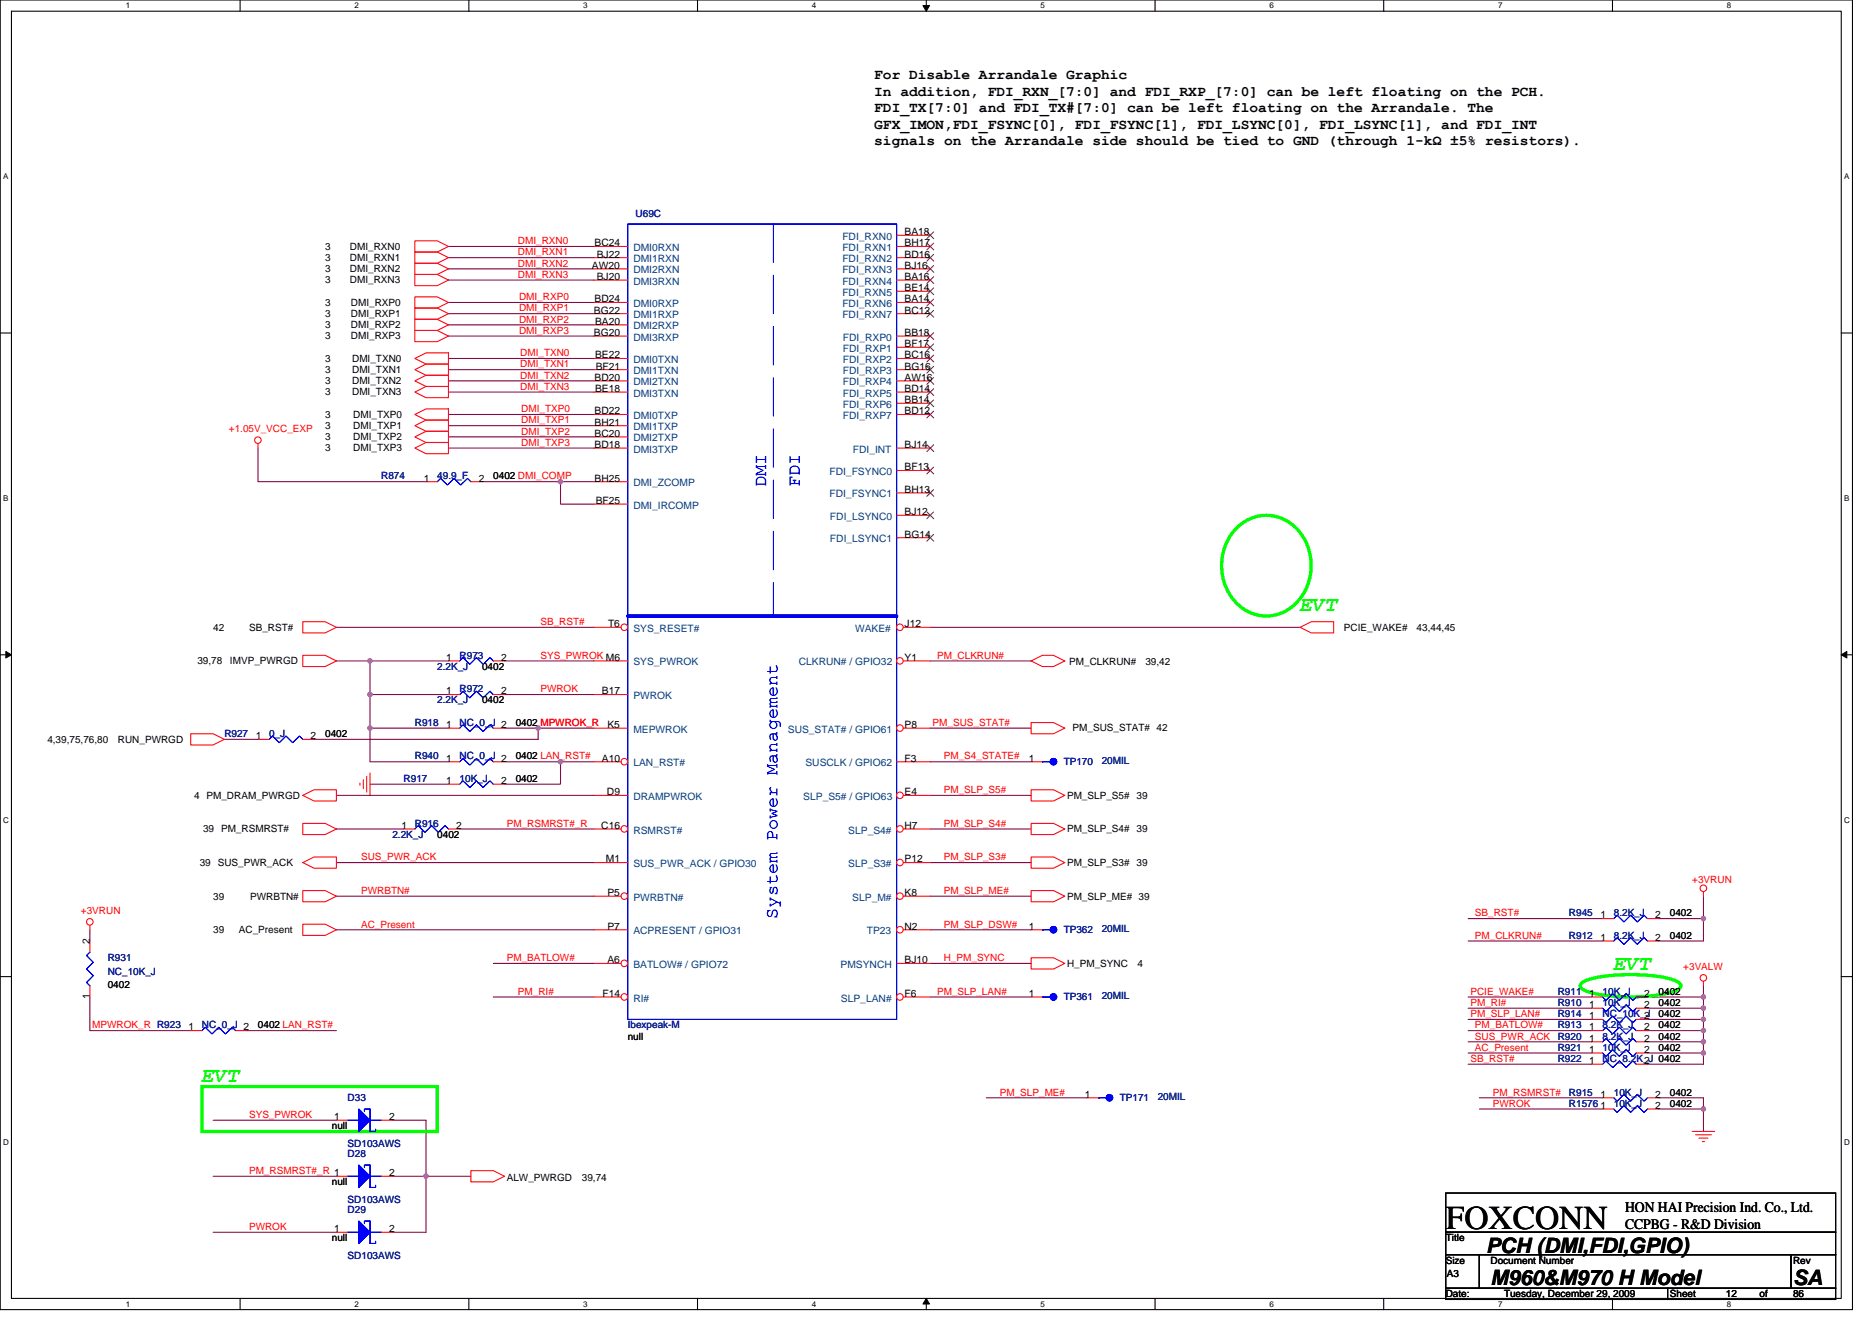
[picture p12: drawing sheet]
<svg xmlns="http://www.w3.org/2000/svg" width="297mm" height="210mm" viewBox="0 0 297 210" stroke-linecap="round" stroke-linejoin="round" font-family="sans-serif">
<defs><g id="words">
<text font-size="5.3" x="229.4" y="195">FOXCONN</text>
<g font-size="3.4" fill="#0f0">
<text x="206.3" y="97">EVT</text>
<text x="256.1" y="153.9">EVT</text>
<text x="32" y="171.7">EVT</text>
</g>
<g font-size="3.4">
<text x="235.8" y="198.9">PCH (DMI,FDI,GPIO)</text>
<text x="236.5" y="204">M960&amp;M970 H Model</text>
<text x="284.5" y="204">SA</text>
</g>
<g font-size="2.8" fill="#00f">
<text x="121.6" y="77.3" transform="rotate(-90 121.6 77.3)">DMI</text>
<text x="126.9" y="77.3" transform="rotate(-90 126.9 77.3)">FDI</text>
<text x="123.4" y="145.8" transform="rotate(-90 123.4 145.8)">System Power Management</text>
</g>
<g font-size="2.3">
<text x="138.7" y="12.6">For Disable Arrandale Graphic</text>
<text x="138.7" y="15.2">In addition, FDI_RXN_[7:0] and FDI_RXP_[7:0] can be left floating on the PCH.</text>
<text x="138.7" y="17.8">FDI_TX[7:0] and FDI_TX#[7:0] can be left floating on the Arrandale. The</text>
<text x="138.7" y="20.5">GFX_IMON,FDI_FSYNC[0], FDI_FSYNC[1], FDI_LSYNC[0], FDI_LSYNC[1], and FDI_INT</text>
<text x="138.7" y="23.1">signals on the Arrandale side should be tied to GND (through 1-kΩ ±5% resistors).</text>
<text x="257.8" y="192.3">HON HAI Precision Ind. Co., Ltd.</text>
<text x="257.8" y="195">CCPBG - R&amp;D Division</text>
</g>
<g font-size="1.6" fill="#000080">
<text x="100.9" y="34.5">U69C</text>
<text x="60.5" y="76.1">R874</text>
<text x="69.4" y="76.1">49.9_F</text>
<text x="69.4" y="106.3">2.2K_J</text>
<text x="72.9" y="104.5">R973</text>
<text x="69.4" y="111.7">2.2K_J</text>
<text x="72.9" y="109.9">R972</text>
<text x="35.6" y="117">R927</text>
<text x="42.7" y="117">0_J</text>
<text x="65.8" y="115.2">R918</text>
<text x="72.9" y="115.2">NC_0_J 2</text>
<text x="64" y="124.1">R917</text>
<text x="65.8" y="120.5">R940</text>
<text x="72.9" y="124.1">10K_J</text>
<text x="72.9" y="120.5">NC_0_J 2</text>
<text x="168.8" y="121.4">TP170</text>
<text x="174.8" y="121.3">20MIL</text>
<text x="65.8" y="131.2">R916</text>
<text x="62.3" y="133">2.2K_J</text>
<text x="168.8" y="148.1">TP362</text>
<text x="174.8" y="147.9">20MIL</text>
<text x="249" y="145.4">R945</text>
<text x="249" y="149">R912</text>
<text x="256.1" y="145.4">8.2K_J</text>
<text x="256.1" y="149">8.2K_J</text>
<text x="17.1" y="152.5">R931</text>
<text x="17.1" y="154.7">NC_10K_J</text>
<text x="168.8" y="158.8">TP361</text>
<text x="174.8" y="158.6">20MIL</text>
<text x="247.2" y="161.4">R914</text>
<text x="247.2" y="159.7">R910</text>
<text x="247.2" y="157.9">R911</text>
<text x="254.3" y="161.4">NC_10K_J</text>
<text x="254.3" y="159.7">10K_J</text>
<text x="254.3" y="157.9">10K_J</text>
<text x="32" y="163.2">NC_0_J 2</text>
<text x="99.6" y="163.2">Ibexpeak-M</text>
<text x="247.2" y="166.8">R921</text>
<text x="247.2" y="163.2">R913</text>
<text x="247.2" y="165">R920</text>
<text x="254.3" y="166.8">10K_J</text>
<text x="254.3" y="163.2">8.2K_J</text>
<text x="254.3" y="165">8.2K_J</text>
<text x="247.2" y="168.6">R922</text>
<text x="249" y="173.9">R915</text>
<text x="254.3" y="168.6">NC_8.2K_J 0402</text>
<text x="256.1" y="173.9">10K_J</text>
<text x="55.2" y="174.8">D33</text>
<text x="177.7" y="174.8">TP171</text>
<text x="183.7" y="174.6">20MIL</text>
<text x="249" y="175.7">R1576</text>
<text x="256.1" y="175.7">10K_J</text>
<text x="55.2" y="182.1">SD103AWS</text>
<text x="55.2" y="183.7">D28</text>
<text x="55.2" y="190.9">SD103AWS</text>
<text x="55.2" y="192.6">D29</text>
<text x="55.2" y="199.8">SD103AWS</text>
</g>
<g font-size="1.6">
<text x="51.6" y="41.4">3</text>
<text x="51.6" y="39.6">3</text>
<text x="55.5" y="41.4">DMI_RXN1</text>
<text x="55.5" y="39.6">DMI_RXN0</text>
<text x="94.3" y="39.1">BC24</text>
<text x="94.7" y="40.9">BJ22</text>
<text x="143.5" y="37.3">BA18</text>
<text x="143.5" y="39.1">BH17</text>
<text x="143.5" y="40.9">BD16</text>
<text x="51.6" y="45">3</text>
<text x="51.6" y="43.2">3</text>
<text x="55.5" y="45">DMI_RXN3</text>
<text x="55.5" y="43.2">DMI_RXN2</text>
<text x="93.9" y="42.7">AW20</text>
<text x="94.3" y="48">BD24</text>
<text x="94.7" y="44.4">BJ20</text>
<text x="143.5" y="42.7">BJ16</text>
<text x="143.5" y="44.4">BA16</text>
<text x="143.5" y="46.2">BE14</text>
<text x="143.5" y="48">BA14</text>
<text x="51.6" y="53.9">3</text>
<text x="51.6" y="52.1">3</text>
<text x="51.6" y="50.3">3</text>
<text x="51.6" y="48.5">3</text>
<text x="55.7" y="53.9">DMI_RXP3</text>
<text x="55.7" y="52.1">DMI_RXP2</text>
<text x="55.7" y="50.3">DMI_RXP1</text>
<text x="55.7" y="48.5">DMI_RXP0</text>
<text x="94.3" y="49.8">BG22</text>
<text x="94.3" y="53.3">BG20</text>
<text x="94.4" y="51.5">BA20</text>
<text x="143.5" y="49.8">BC12</text>
<text x="143.5" y="53.3">BB18</text>
<text x="51.6" y="59.2">3</text>
<text x="51.6" y="57.4">3</text>
<text x="55.9" y="59.2">DMI_TXN1</text>
<text x="55.9" y="57.4">DMI_TXN0</text>
<text x="94.4" y="56.9">BE22</text>
<text x="94.5" y="58.7">BF21</text>
<text x="143.5" y="55.1">BF17</text>
<text x="143.5" y="56.9">BC16</text>
<text x="143.5" y="58.7">BG16</text>
<text x="51.6" y="62.8">3</text>
<text x="51.6" y="61">3</text>
<text x="55.9" y="62.8">DMI_TXN3</text>
<text x="55.9" y="61">DMI_TXN2</text>
<text x="94.3" y="60.4">BD20</text>
<text x="94.3" y="65.8">BD22</text>
<text x="94.4" y="62.2">BE18</text>
<text x="143.5" y="60.4">AW16</text>
<text x="143.5" y="62.2">BD14</text>
<text x="143.5" y="64">BB14</text>
<text x="143.5" y="65.8">BD12</text>
<text x="51.6" y="71.6">3</text>
<text x="51.6" y="69.9">3</text>
<text x="51.6" y="68.1">3</text>
<text x="51.6" y="66.3">3</text>
<text x="56" y="71.6">DMI_TXP3</text>
<text x="56" y="69.9">DMI_TXP2</text>
<text x="56" y="68.1">DMI_TXP1</text>
<text x="56" y="66.3">DMI_TXP0</text>
<text x="94.3" y="67.5">BH21</text>
<text x="94.3" y="69.3">BC20</text>
<text x="94.3" y="71.1">BD18</text>
<text x="143.5" y="71.1">BJ14</text>
<text x="67.2" y="76.4">1</text>
<text x="76" y="76.4">2</text>
<text x="78.3" y="76.1">0402 DMI_COMP</text>
<text x="94.3" y="76.4">BH25</text>
<text x="143.5" y="74.7">BF13</text>
<text x="94.5" y="80">BF25</text>
<text x="143.5" y="78.2">BH13</text>
<text x="143.5" y="81.8">BJ12</text>
<text x="143.5" y="85.3">BG14</text>
<text x="33.8" y="100.1">42</text>
<text x="39.5" y="100.1">SB_RST#</text>
<text x="96.5" y="99.5">T6</text>
<text x="143.5" y="99.5">J12</text>
<text x="213.2" y="100.1">PCIE_WAKE#</text>
<text x="224.8" y="100.1">43,44,45</text>
<text x="31.3" y="105.4">39,78</text>
<text x="36.5" y="105.4">IMVP_PWRGD</text>
<text x="70.8" y="104.9">1</text>
<text x="76.5" y="106.3">0402</text>
<text x="79.5" y="104.9">2</text>
<text x="143.5" y="104.9">Y1</text>
<text x="169.7" y="105.6">PM_CLKRUN#</text>
<text x="181.8" y="105.6">39,42</text>
<text x="70.8" y="110.2">1</text>
<text x="76.5" y="111.7">0402</text>
<text x="79.5" y="110.2">2</text>
<text x="95.5" y="110.2">B17</text>
<text x="7.5" y="117.9">4,39,75,76,80</text>
<text x="18.7" y="117.9">RUN_PWRGD</text>
<text x="40.6" y="117.3">1</text>
<text x="49.3" y="117.3">2</text>
<text x="51.6" y="117">0402</text>
<text x="70.8" y="115.5">1</text>
<text x="81.8" y="115.2">0402 MPWROK_R</text>
<text x="96.4" y="115.5">K5</text>
<text x="143.5" y="115.5">P8</text>
<text x="170.2" y="116.1">PM_SUS_STAT# 42</text>
<text x="70.8" y="120.9">1</text>
<text x="70.8" y="124.4">1</text>
<text x="79.5" y="124.4">2</text>
<text x="81.8" y="120.5">0402 LAN_RST#</text>
<text x="81.8" y="124.1">0402</text>
<text x="95.5" y="120.9">A10</text>
<text x="143.5" y="120.9">F3</text>
<text x="163.3" y="120.9">1</text>
<text x="30.8" y="126.8">4 PM_DRAM_PWRGD</text>
<text x="63.7" y="131.6">1</text>
<text x="72.4" y="131.6">2</text>
<text x="95.4" y="131.6">C16</text>
<text x="96.3" y="126.2">D9</text>
<text x="143.5" y="131.6">H7</text>
<text x="143.5" y="126.2">E4</text>
<text x="169.3" y="126.8">PM_SLP_S5# 39</text>
<text x="31.7" y="137.4">39 SUS_PWR_ACK</text>
<text x="32.2" y="132.1">39 PM_RSMRST#</text>
<text x="69.4" y="133">0402</text>
<text x="96.1" y="136.9">M1</text>
<text x="143.5" y="136.9">P12</text>
<text x="169.3" y="137.4">PM_SLP_S3# 39</text>
<text x="169.3" y="132.1">PM_SLP_S4# 39</text>
<text x="33.8" y="142.8">39</text>
<text x="39.7" y="142.8">PWRBTN#</text>
<text x="96.4" y="142.2">P5</text>
<text x="143.5" y="142.2">K8</text>
<text x="169.3" y="142.8">PM_SLP_ME# 39</text>
<text x="14.2" y="149.9" transform="rotate(-90 14.2 149.9)">2</text>
<text x="33.8" y="148.1">39</text>
<text x="37.9" y="148.1">AC_Present</text>
<text x="96.4" y="147.6">P7</text>
<text x="143.5" y="147.6">N2</text>
<text x="163.3" y="147.6">1</text>
<text x="253.9" y="145.8">1</text>
<text x="253.9" y="149.3">1</text>
<text x="262.7" y="145.8">2</text>
<text x="262.7" y="149.3">2</text>
<text x="265" y="145.4">0402</text>
<text x="265" y="149">0402</text>
<text x="96.4" y="152.9">A6</text>
<text x="143.5" y="152.9">BJ10</text>
<text x="169.3" y="153.4">H_PM_SYNC</text>
<text x="180.5" y="153.4">4</text>
<text x="14.2" y="158.6" transform="rotate(-90 14.2 158.6)">1</text>
<text x="17.1" y="156.8">0402</text>
<text x="95.6" y="158.2">F14</text>
<text x="143.5" y="158.2">F6</text>
<text x="163.3" y="158.2">1</text>
<text x="252.2" y="161.8">1</text>
<text x="252.2" y="160">1</text>
<text x="252.2" y="158.2">1</text>
<text x="260.9" y="161.8">2</text>
<text x="260.9" y="160">2</text>
<text x="260.9" y="158.2">2</text>
<text x="263.2" y="161.4">0402</text>
<text x="263.2" y="159.7">0402</text>
<text x="263.2" y="157.9">0402</text>
<text x="29.9" y="163.6">1</text>
<text x="40.9" y="163.2">0402 LAN_RST#</text>
<text x="99.6" y="165">null</text>
<text x="252.2" y="167.1">1</text>
<text x="252.2" y="163.6">1</text>
<text x="252.2" y="165.3">1</text>
<text x="260.9" y="167.1">2</text>
<text x="260.9" y="163.6">2</text>
<text x="260.9" y="165.3">2</text>
<text x="263.2" y="166.8">0402</text>
<text x="263.2" y="163.2">0402</text>
<text x="263.2" y="165">0402</text>
<text x="252.2" y="168.9">1</text>
<text x="260.9" y="168.9">2</text>
<text x="265" y="173.9">0402</text>
<text x="52.7" y="179.2">null</text>
<text x="53" y="177.8">1</text>
<text x="61.7" y="177.8">2</text>
<text x="172.1" y="174.2">1</text>
<text x="253.9" y="174.2">1</text>
<text x="253.9" y="176">1</text>
<text x="262.7" y="174.2">2</text>
<text x="262.7" y="176">2</text>
<text x="265" y="175.7">0402</text>
<text x="52.7" y="188.1">null</text>
<text x="61.7" y="186.7">2</text>
<text x="80.4" y="187.4">ALW_PWRGD</text>
<text x="92.3" y="187.4">39,74</text>
<text x="52.7" y="197">null</text>
<text x="53" y="195.6">1</text>
<text x="61.7" y="195.6">2</text>
<text x="229.4" y="197">Title</text>
<text x="229.4" y="200.6">Size</text>
<text x="229.6" y="202.7">A3</text>
<text x="236.5" y="200.6">Document Number</text>
<text x="284.5" y="200.6">Rev</text>
<text x="229.4" y="205.9">Date:</text>
<text x="238.7" y="205.9">Tuesday, December 29, 2009</text>
<text x="265" y="205.9">Sheet</text>
<text x="273.9" y="205.9">12</text>
<text x="279.2" y="205.9">of</text>
<text x="284.5" y="205.9">86</text>
</g>
<g font-size="1.6" fill="#f00">
<text x="82.2" y="40.5">DMI_RXN1</text>
<text x="82.2" y="38.8">DMI_RXN0</text>
<text x="82.2" y="44.1">DMI_RXN3</text>
<text x="82.2" y="42.3">DMI_RXN2</text>
<text x="82.4" y="47.6">DMI_RXP0</text>
<text x="82.4" y="53">DMI_RXP3</text>
<text x="82.4" y="51.2">DMI_RXP2</text>
<text x="82.4" y="49.4">DMI_RXP1</text>
<text x="82.5" y="58.3">DMI_TXN1</text>
<text x="82.5" y="56.5">DMI_TXN0</text>
<text x="82.5" y="61.9">DMI_TXN3</text>
<text x="82.5" y="60.1">DMI_TXN2</text>
<text x="82.7" y="65.4">DMI_TXP0</text>
<text x="36.3" y="68.6">+1.05V_VCC_EXP</text>
<text x="82.7" y="70.8">DMI_TXP3</text>
<text x="82.7" y="69">DMI_TXP2</text>
<text x="82.7" y="67.2">DMI_TXP1</text>
<text x="85.7" y="99.2">SB_RST#</text>
<text x="85.7" y="104.5">SYS_PWROK M6</text>
<text x="148.7" y="104.5">PM_CLKRUN#</text>
<text x="85.7" y="109.9">PWROK</text>
<text x="85.7" y="115.2">MPWROK_R</text>
<text x="148" y="115.2">PM_SUS_STAT#</text>
<text x="149.8" y="125.9">PM_SLP_S5#</text>
<text x="149.8" y="120.5">PM_S4_STATE#</text>
<text x="80.4" y="131.2">PM_RSMRST#_R</text>
<text x="149.8" y="131.2">PM_SLP_S4#</text>
<text x="57.3" y="136.5">SUS_PWR_ACK</text>
<text x="149.8" y="136.5">PM_SLP_S3#</text>
<text x="57.3" y="141.9">PWRBTN#</text>
<text x="149.8" y="141.9">PM_SLP_ME#</text>
<text x="268.5" y="140.1">+3VRUN</text>
<text x="12.8" y="145.1">+3VRUN</text>
<text x="57.3" y="147.2">AC_Present</text>
<text x="149.8" y="147.2">PM_SLP_DSW#</text>
<text x="234" y="149">PM_CLKRUN#</text>
<text x="234" y="145.4">SB_RST#</text>
<text x="80.4" y="152.5">PM_BATLOW#</text>
<text x="149.8" y="152.5">H_PM_SYNC</text>
<text x="267.1" y="154">+3VALW</text>
<text x="82.2" y="157.9">PM_RI#</text>
<text x="148.7" y="157.9">PM_SLP_LAN#</text>
<text x="233.3" y="157.9">PCIE_WAKE#</text>
<text x="233.3" y="159.7">PM_RI#</text>
<text x="233.3" y="161.4">PM_SLP_LAN#</text>
<text x="14.6" y="163.2">MPWROK_R R923</text>
<text x="234" y="163.2">PM_BATLOW#</text>
<text x="234" y="165">SUS_PWR_ACK</text>
<text x="234" y="166.8">AC_Present</text>
<text x="158.6" y="173.9">PM_SLP_ME#</text>
<text x="233.3" y="168.6">SB_RST#</text>
<text x="236.9" y="173.9">PM_RSMRST#</text>
<text x="39.5" y="177.4">SYS_PWROK</text>
<text x="236.9" y="175.7">PWROK</text>
<text x="39.5" y="186.3">PM_RSMRST#_R 1</text>
<text x="39.5" y="195.2">PWROK</text>
</g>
<g font-size="1.6" fill="#004080">
<text x="100.5" y="39.8">DMI0RXN</text>
<text x="100.5" y="41.6">DMI1RXN</text>
<text x="133.7" y="38.1">FDI_RXN0</text>
<text x="133.7" y="39.8">FDI_RXN1</text>
<text x="133.7" y="41.6">FDI_RXN2</text>
<text x="100.5" y="43.4">DMI2RXN</text>
<text x="100.5" y="45.2">DMI3RXN</text>
<text x="133.7" y="43.4">FDI_RXN3</text>
<text x="133.7" y="45.2">FDI_RXN4</text>
<text x="133.7" y="46.9">FDI_RXN5</text>
<text x="100.5" y="48.7">DMI0RXP</text>
<text x="100.5" y="50.5">DMI1RXP</text>
<text x="100.5" y="52.3">DMI2RXP</text>
<text x="133.7" y="48.7">FDI_RXN6</text>
<text x="133.7" y="50.5">FDI_RXN7</text>
<text x="100.5" y="54.1">DMI3RXP</text>
<text x="100.5" y="57.6">DMI0TXN</text>
<text x="100.5" y="59.4">DMI1TXN</text>
<text x="133.7" y="54.1">FDI_RXP0</text>
<text x="133.7" y="55.8">FDI_RXP1</text>
<text x="133.7" y="57.6">FDI_RXP2</text>
<text x="133.7" y="59.4">FDI_RXP3</text>
<text x="100.5" y="61.2">DMI2TXN</text>
<text x="100.5" y="62.9">DMI3TXN</text>
<text x="133.7" y="61.2">FDI_RXP4</text>
<text x="133.7" y="62.9">FDI_RXP5</text>
<text x="133.7" y="64.7">FDI_RXP6</text>
<text x="100.5" y="66.5">DMI0TXP</text>
<text x="100.5" y="68.3">DMI1TXP</text>
<text x="100.5" y="70.1">DMI2TXP</text>
<text x="100.5" y="71.8">DMI3TXP</text>
<text x="133.7" y="66.5">FDI_RXP7</text>
<text x="135.3" y="71.8">FDI_INT</text>
<text x="100.5" y="77.2">DMI_ZCOMP</text>
<text x="131.6" y="75.4">FDI_FSYNC0</text>
<text x="100.5" y="80.7">DMI_IRCOMP</text>
<text x="131.6" y="79">FDI_FSYNC1</text>
<text x="131.7" y="82.5">FDI_LSYNC0</text>
<text x="131.7" y="86.1">FDI_LSYNC1</text>
<text x="100.5" y="100.3">SYS_RESET#</text>
<text x="135.7" y="100.3">WAKE#</text>
<text x="100.5" y="105.6">SYS_PWROK</text>
<text x="126.7" y="105.6">CLKRUN# / GPIO32</text>
<text x="100.5" y="111">PWROK</text>
<text x="100.5" y="116.3">MEPWROK</text>
<text x="125" y="116.3">SUS_STAT# / GPIO61</text>
<text x="100.5" y="121.6">LAN_RST#</text>
<text x="127.8" y="121.6">SUSCLK / GPIO62</text>
<text x="100.5" y="127">DRAMPWROK</text>
<text x="127.5" y="127">SLP_S5# / GPIO63</text>
<text x="100.5" y="137.6">SUS_PWR_ACK / GPIO30</text>
<text x="100.5" y="132.3">RSMRST#</text>
<text x="134.6" y="137.6">SLP_S3#</text>
<text x="134.6" y="132.3">SLP_S4#</text>
<text x="100.5" y="143">PWRBTN#</text>
<text x="135.2" y="143">SLP_M#</text>
<text x="100.5" y="148.3">ACPRESENT / GPIO31</text>
<text x="137.5" y="148.3">TP23</text>
<text x="100.5" y="153.6">BATLOW# / GPIO72</text>
<text x="133.4" y="153.6">PMSYNCH</text>
<text x="100.5" y="159">RI#</text>
<text x="133.4" y="159">SLP_LAN#</text>
</g>
<g font-size="1.3">
<text x="20" y="1.3">1</text>
<text x="56.2" y="1.3">2</text>
<text x="92.5" y="1.3">3</text>
<text x="128.8" y="1.3">4</text>
<text x="165.1" y="1.3">5</text>
<text x="201.4" y="1.3">6</text>
<text x="237.7" y="1.3">7</text>
<text x="274" y="1.3">8</text>
<text x=".5" y="28.4">A</text>
<text x="292.6" y="28.4">A</text>
<text x=".5" y="79.5">B</text>
<text x="292.6" y="79.5">B</text>
<text x=".5" y="130.6">C</text>
<text x="292.6" y="130.6">C</text>
<text x=".5" y="181.7">D</text>
<text x="292.6" y="181.7">D</text>
<text x="20" y="207.4">1</text>
<text x="56.2" y="207.4">2</text>
<text x="92.5" y="207.4">3</text>
<text x="128.8" y="207.4">4</text>
<text x="165.1" y="207.4">5</text>
<text x="201.4" y="207.4">6</text>
<text x="237.7" y="207.4">7</text>
<text x="274" y="207.4">8</text>
</g>
</g></defs>
<path d="M0 0h293.9v207.9h-293.9zM1.8 1.8h290.4v204.3h-290.4z" fill="none" stroke="#000" stroke-width=".17"/>
<g fill="#fff">
<path d="M20 .2h.7v1.4h-.7z"/>
<path d="M20 206.3h.7v1.4h-.7z"/>
</g>
<path d="M38.1 0v1.8M38.1 206.1v1.8" fill="none" stroke="#000" stroke-width=".17"/>
<g fill="#fff">
<path d="M56.2 .2h.7v1.4h-.7z"/>
<path d="M56.2 206.3h.7v1.4h-.7z"/>
</g>
<path d="M74.4 0v1.8M74.4 206.1v1.8" fill="none" stroke="#000" stroke-width=".17"/>
<g fill="#fff">
<path d="M92.5 .2h.7v1.4h-.7z"/>
<path d="M92.5 206.3h.7v1.4h-.7z"/>
</g>
<path d="M110.7 0v1.8M110.7 206.1v1.8" fill="none" stroke="#000" stroke-width=".17"/>
<g fill="#fff">
<path d="M128.8 .2h.7v1.4h-.7z"/>
<path d="M128.8 206.3h.7v1.4h-.7z"/>
</g>
<path d="M147 0v1.8M147 206.1v1.8" fill="none" stroke="#000" stroke-width=".17"/>
<path d="M146.4 .9h1.1l-.5 .9zM147 206.1l.5 .9h-1.1z" fill="#000" stroke="#000" stroke-width=".16"/>
<g fill="#fff">
<path d="M165.1 .2h.7v1.4h-.7z"/>
<path d="M165.1 206.3h.7v1.4h-.7z"/>
</g>
<path d="M183.3 0v1.8M183.3 206.1v1.8" fill="none" stroke="#000" stroke-width=".17"/>
<g fill="#fff">
<path d="M201.4 .2h.7v1.4h-.7z"/>
<path d="M201.4 206.3h.7v1.4h-.7z"/>
</g>
<path d="M219.6 0v1.8M219.6 206.1v1.8" fill="none" stroke="#000" stroke-width=".17"/>
<g fill="#fff">
<path d="M237.7 .2h.7v1.4h-.7z"/>
<path d="M237.7 206.3h.7v1.4h-.7z"/>
</g>
<path d="M255.9 0v1.8M255.9 206.1v1.8" fill="none" stroke="#000" stroke-width=".17"/>
<g fill="#fff">
<path d="M274 .2h.7v1.4h-.7z"/>
<path d="M274 206.3h.7v1.4h-.7z"/>
<path d="M.5 27.3h.8v1.4h-.8z"/>
<path d="M292.6 27.3h.9v1.4h-.9z"/>
<path d="M.5 78.4h.8v1.4h-.8z"/>
<path d="M292.6 78.4h.9v1.4h-.9z"/>
</g>
<path d="M0 52.9h1.8M292.2 52.9h1.7" fill="none" stroke="#000" stroke-width=".17"/>
<g fill="#fff">
<path d="M.5 129.5h.9v1.4h-.9z"/>
<path d="M292.6 129.5h.9v1.4h-.9z"/>
</g>
<path d="M0 103.9h1.8M292.2 103.9h1.7" fill="none" stroke="#000" stroke-width=".17"/>
<path d="M.9 103.4l.9 .5-.9 .5zM292.2 103.9l.8-.5v1z" fill="#000" stroke="#000" stroke-width=".16"/>
<g fill="#fff">
<path d="M.5 180.5h.9v1.4h-.9z"/>
<path d="M292.6 180.5h.9v1.4h-.9z"/>
</g>
<path d="M0 155h1.8M292.2 155h1.7M229.4 189.4h61.9v6.2h-61.9zM229.4 195.6h61.9v3.5h-61.9zM229.4 199.1h5.3v5.4h-5.3zM234.7 199.1h49.5v5.4h-49.5zM284.2 199.1h7.1v5.4h-7.1zM229.4 204.5h35.2v1.7h-35.2zM264.6 204.5h26.7v1.7h-26.7z" fill="none" stroke="#000" stroke-width=".17"/>
<g fill="none" stroke="#800040" stroke-width=".17">
<path d="M71.2 39.1h23.1M71.2 53.3h23.1M71.2 44.4h23.1M71.2 42.7h23.1M71.2 58.7h23.1M71.2 51.6h23.1M71.2 49.8h23.1M71.2 40.9h23.1M71.2 56.9h23.1M71.2 48h23.1M40.9 71.1v5.4h26.7M71.2 71.1h23.1"/>
<path d="M71.2 62.2h23.1M71.2 69.3h23.1M71.2 67.6h23.1M71.2 60.5h23.1M71.2 65.8h23.1M76.5 76.5h12.4M88.9 76.5h5.4M88.9 76.5v3.5h5.4M53.4 99.6h40.9M147.6 99.6h58.7M35.6 117.3h5.3M53.4 104.9h5.3"/>
<path d="M58.7 115.6h12.5M58.7 115.6v5.3h12.5M58.7 110.2h12.5M58.7 104.9h12.5M58.7 104.9v5.3M58.7 110.2v5.4M80 110.2h14.3M80 104.9h14.3M80 115.6h5.4v1.7h-35.6M85.4 115.6h8.9M147.6 115.6h16M147.6 104.9h16"/>
<path d="M53.4 136.9h40.9M53.4 126.2h40.9M53.4 131.6h10.6M58.7 124.5h12.5M72.9 131.6h21.4M80 120.9h8.9v3.6h-8.9M88.9 120.9h5.4M147.6 136.9h16M147.6 131.6h16M147.6 126.2h16M147.6 120.9h16M14.3 158.2v5.4h16"/>
<path d="M14.3 147.6v1.8M53.4 142.2h40.9M53.4 147.6h40.9M78.3 158.2h16M78.3 152.9h16M147.6 158.2h16M147.6 142.2h16M147.6 152.9h16M147.6 147.6h16M233 149.4h21.3M233 145.8h21.3M233 158.2h19.5"/>
<path d="M261.4 158.2h8.9M263.2 145.8h7.1M270.3 145.8v3.6h-7.1M270.3 156.5v1.7M270.3 158.2v1.8M270.3 142.2v3.6M33.8 177.8h19.6M39.2 163.6h14.2M62.3 177.8h5.3v8.9M156.5 174.2h16M233 161.8h19.5M233 163.6h19.5"/>
<path d="M233 165.4h19.5M233 167.1h19.5M233 168.9h19.5M233 160h19.5M234.7 174.2h19.6M234.7 176h19.6M261.4 160h8.9M261.4 161.8h8.9M261.4 163.6h8.9M261.4 165.4h8.9M263.2 174.2h7.1v1.8M263.2 176h7.1"/>
<path d="M270.3 161.8v1.8M270.3 160v1.8M270.3 163.6v1.8M270.3 165.4v1.7h-8.9M270.3 176v3.6M270.3 167.1v1.8h-8.9M33.8 186.7h19.6M33.8 195.6h19.6M62.3 186.7h5.3M67.6 186.7v8.9h-5.3M67.6 186.7h7.1"/>
</g>
<g fill="#f0f" stroke="#f0f" stroke-width=".17">
<circle cx="88.9" cy="76.4" r=".35"/>
<circle cx="88.9" cy="120.9" r=".35"/>
<circle cx="270.3" cy="145.8" r=".35"/>
<circle cx="270.3" cy="158.2" r=".35"/>
<circle cx="270.3" cy="160" r=".35"/>
<circle cx="270.3" cy="161.8" r=".35"/>
<circle cx="85.4" cy="115.6" r=".35"/>
<circle cx="58.7" cy="115.6" r=".35"/>
<circle cx="58.7" cy="110.2" r=".35"/>
<circle cx="58.7" cy="104.9" r=".35"/>
<circle cx="270.3" cy="163.6" r=".35"/>
<circle cx="270.3" cy="165.3" r=".35"/>
<circle cx="270.3" cy="176" r=".35"/>
<circle cx="270.3" cy="167.1" r=".35"/>
<circle cx="67.6" cy="186.7" r=".35"/>
</g>
<g fill="none" stroke="#f00" stroke-width=".17">
<path d="M65.8 38.2h3.6l1.8 .9-1.8 .9h-3.6zM94.3 39.1h5.3M142.3 39.1h5.3M142.3 37.3h5.3M65.8 52.5h3.6l1.8 .8-1.8 .9h-3.6zM65.8 43.6h3.6l1.8 .8-1.8 .9h-3.6zM65.8 41.8h3.6l1.8 .9-1.8 .9h-3.6zM65.8 58.7l1.8-.9h3.6v1.8h-3.6zM65.8 50.7h3.6l1.8 .9-1.8 .9h-3.6zM65.8 48.9h3.6l1.8 .9-1.8 .9h-3.6zM65.8 40h3.6l1.8 .9-1.8 .9h-3.6zM65.8 56.9l1.8-.9h3.6v1.8h-3.6z"/>
<path d="M65.8 47.1h3.6l1.8 .9-1.8 .9h-3.6zM94.3 40.9h5.3M94.3 42.7h5.3M94.3 44.4h5.3M94.3 48h5.3M94.3 49.8h5.3M94.3 51.6h5.3M94.3 53.3h5.3M94.3 56.9h5.3M94.3 58.7h5.3M142.3 40.9h5.3M142.3 42.7h5.3"/>
<path d="M142.3 44.4h5.3M142.3 48h5.3M142.3 49.8h5.3M142.3 53.3h5.3M142.3 56.9h5.3M142.3 58.7h5.3M142.3 46.2h5.3M142.3 55.1h5.3M40.9 70.4v.7M65.8 71.1l1.8-.9h3.6v1.8h-3.6zM65.8 62.2l1.8-.9h3.6v1.8h-3.6zM65.8 69.3l1.8-.8h3.6v1.7h-3.6z"/>
<path d="M65.8 67.6l1.8-.9h3.6v1.8h-3.6zM65.8 60.5l1.8-.9h3.6v1.7h-3.6zM65.8 65.8l1.8-.9h3.6v1.8h-3.6zM94.3 60.5h5.3M94.3 62.2h5.3M94.3 65.8h5.3M94.3 67.6h5.3M94.3 69.3h5.3M94.3 71.1h5.3M94.3 76.5h5.3M142.3 60.5h5.3M142.3 62.2h5.3"/>
<path d="M142.3 65.8h5.3M142.3 71.1h5.3M142.3 64h5.3M142.3 74.7h5.3M142.3 78.2h5.3M48 98.7h3.6l1.8 .9-1.8 .9h-3.6zM94.3 80h5.3M142.3 81.8h5.3M142.3 85.3h5.3M206.3 99.6l1.8-.9h3.5v1.8h-3.5zM30.3 116.5h3.5l1.8 .8-1.8 .9h-3.5zM48 104h3.6l1.8 .9-1.8 .9h-3.6z"/>
<path d="M163.6 114.7h3.6l1.7 .9-1.7 .9h-3.6zM163.6 104.9l1.8-.9h1.8l1.7 .9-1.7 .9h-1.8zM48 126.2l1.8-.9h3.6v1.8h-3.6zM48 136.9l1.8-.9h3.6v1.8h-3.6zM48 130.7h3.6l1.8 .9-1.8 .9h-3.6zM57.1 124.3v.3M57.7 123.7v1.5M58.2 123.2v2.5M58.7 122.7v3.5M71.2 120.9h1.7M78.3 120.9h1.7M163.6 120.9h1.8"/>
<path d="M163.6 136h3.6l1.7 .9-1.7 .9h-3.6zM163.6 130.7h3.6l1.7 .9-1.7 .9h-3.6zM163.6 125.3h3.6l1.7 .9-1.7 .9h-3.6zM14.3 146.9v.7M48 141.4h3.6l1.8 .8-1.8 .9h-3.6zM48 146.7h3.6l1.8 .9-1.8 .9h-3.6zM142.3 152.9h5.3M163.6 158.2h1.8M163.6 152h3.6l1.7 .9-1.7 .9h-3.6zM163.6 141.4h3.6l1.7 .8-1.7 .9h-3.6zM252.5 158.2h1.8M259.6 158.2h1.8"/>
<path d="M270.3 141.5v.7M270.3 155.7v.8M252.5 161.8h1.8M252.5 160h1.8M254.3 174.2h1.8M254.3 176h1.8M259.6 161.8h1.8M259.6 160h1.8M261.4 174.2h1.8M261.4 176h1.8M268.5 179.6h3.6M53.4 195.6h1.8"/>
<path d="M60.5 195.6h1.8M74.7 185.8h3.6l1.7 .9-1.7 .9h-3.6zM269 180.1h2.5M269.6 180.6h1.4M270.1 181.2h.4"/>
<circle cx="40.9" cy="69.9" r=".52"/>
<circle cx="14.2" cy="146.3" r=".52"/>
<circle cx="270.3" cy="155.2" r=".52"/>
<circle cx="270.3" cy="141" r=".52"/>
</g>
<path d="M196.3 83.7a6.6 6.6 0 0 1 10.6 1.7 8.5 8.5 0 0 1-3 11.6 6.7 6.7 0 0 1-8.9-2.9 8.7 8.7 0 0 1 1.3-10.4zM250.8 156.2a7.5 7.5 0 0 1 4.3-1.3 26.8 26.8 0 0 1 10.7 .7l.8 .6 .1 .2a1.83 1.83 0 0 1-1.5 1.1 28.8 28.8 0 0 1-12.9 0 1.83 1.83 0 0 1-1.6-1.1zM32 172.5h37.4v7.1h-37.4z" fill="none" stroke="#0f0" stroke-width=".53"/>
<path d="M99.6 35.6h42.7v126.2h-42.7zM72.9 120.9l.6-.5 1 1 1.1-1 1.1 1 1-1 .6 .5M165.6 120.9h-.2h1.2M165.6 158.2h-.2h1.2M254.3 158.2l.5 .6 1.1-1.1 1.1 1.1 1-1.1 1.1 1.1 .5-.6M254.3 161.8l.5 .5 1.1-1 1.1 1 1-1 1.1 1 .5-.5M254.3 160l.5 .5 1.1-1 1.1 1 1-1 1.1 1 .5-.5M256.1 174.2l.5 .6 1.1-1.1 1 1.1 1.1-1.1 1.1 1.1 .5-.6M256.1 176l.5 .6 1.1-1.1 1 1.1 1.1-1.1 1.1 1.1 .5-.6M55.2 195.6h1.7M57.8 194.2v-.4h.9v3.6h.9v-.4M58.7 195.6h1.8" fill="none" stroke="#00f" stroke-width=".17"/>
<g fill="#00f" stroke="#00f" stroke-width=".17">
<path d="M56.9 193.8l1.8 1.8-1.8 1.8z" fill-rule="evenodd"/>
<path d="M56.9 193.8l1.8 1.8-1.8 1.8z" fill-rule="evenodd"/>
<circle cx="167.2" cy="158.2" r=".52"/>
<circle cx="167.2" cy="120.9" r=".52"/>
</g>
<path d="M122.7 35.6v62.2M122.7 97.8h.1" fill="none" stroke="#fff" stroke-width=".16" stroke-dasharray="6.1 2"/>
<path d="M122.7 35.6v62.2M122.7 97.8h.1" fill="none" stroke="#00f" stroke-width=".16" stroke-dasharray="6.1 2"/>
<path d="M99.6 97.8h42.7" fill="none" stroke="#00f" stroke-width=".53"/>
<g fill="none" stroke="#804000" stroke-width=".16">
<path d="M147.1 36.8l1.1 1.1M147.1 38.6l1.1 1.1M148.1 36.8l-1 1.1M148.1 38.6l-1 1.1M147.1 40.4l1.1 1M147.1 42.1l1.1 1.1M147.1 43.9l1.1 1.1M147.1 45.7l1.1 1.1M147.1 47.5l1.1 1.1M147.1 49.3l1.1 1M147.1 52.8l1.1 1.1M147.1 54.6l1.1 1.1"/>
<path d="M147.1 56.4l1.1 1M147.1 58.1l1.1 1.1M147.1 59.9l1.1 1.1M148.1 40.4l-1 1M148.1 42.1l-1 1.1M148.1 43.9l-1 1.1M148.1 45.7l-1 1.1M148.1 47.5l-1 1.1M148.1 49.3l-1 1M148.1 52.8l-1 1.1M148.1 54.6l-1 1.1M148.1 56.4l-1 1"/>
<path d="M148.1 58.1l-1 1.1M148.1 59.9l-1 1.1M147.1 61.7l1.1 1.1M147.1 63.5l1.1 1.1M147.1 65.3l1.1 1M147.1 74.1l1.1 1.1M147.1 77.7l1.1 1.1M147.1 70.6l1.1 1.1M148.1 61.7l-1 1.1M148.1 63.5l-1 1.1M148.1 65.3l-1 1M148.1 74.1l-1 1.1"/>
<path d="M148.1 77.7l-1 1.1M148.1 70.6l-1 1.1M147.1 81.3l1.1 1M147.1 84.8l1.1 1.1M148.1 81.3l-1 1M148.1 84.8l-1 1.1"/>
</g>
<circle cx="142.8" cy="147.6" r=".52" fill="#fff" stroke="#f00" stroke-width=".17"/>
<path d="M143.3 147.6h4.3" fill="none" stroke="#f00" stroke-width=".17"/>
<circle cx="142.8" cy="142.2" r=".52" fill="#fff" stroke="#f00" stroke-width=".17"/>
<path d="M143.3 142.2h4.3" fill="none" stroke="#f00" stroke-width=".17"/>
<circle cx="142.8" cy="136.9" r=".52" fill="#fff" stroke="#f00" stroke-width=".17"/>
<path d="M143.3 136.9h4.3" fill="none" stroke="#f00" stroke-width=".17"/>
<circle cx="142.8" cy="131.6" r=".52" fill="#fff" stroke="#f00" stroke-width=".17"/>
<path d="M143.3 131.6h4.3" fill="none" stroke="#f00" stroke-width=".17"/>
<circle cx="142.8" cy="126.2" r=".52" fill="#fff" stroke="#f00" stroke-width=".17"/>
<path d="M143.3 126.2h4.3" fill="none" stroke="#f00" stroke-width=".17"/>
<circle cx="99.1" cy="99.6" r=".52" fill="#fff" stroke="#f00" stroke-width=".17"/>
<path d="M94.3 99.6h4.2M94.3 104.9h5.3" fill="none" stroke="#f00" stroke-width=".17"/>
<circle cx="99.1" cy="142.2" r=".52" fill="#fff" stroke="#f00" stroke-width=".17"/>
<path d="M94.3 142.2h4.2" fill="none" stroke="#f00" stroke-width=".17"/>
<circle cx="99.1" cy="158.2" r=".52" fill="#fff" stroke="#f00" stroke-width=".17"/>
<path d="M94.3 158.2h4.2" fill="none" stroke="#f00" stroke-width=".17"/>
<circle cx="142.8" cy="99.6" r=".52" fill="#fff" stroke="#f00" stroke-width=".17"/>
<path d="M143.3 99.6h4.3" fill="none" stroke="#f00" stroke-width=".17"/>
<circle cx="142.8" cy="115.6" r=".52" fill="#fff" stroke="#f00" stroke-width=".17"/>
<path d="M143.3 115.6h4.3M142.3 120.9h5.3M94.3 147.6h5.3" fill="none" stroke="#f00" stroke-width=".17"/>
<circle cx="99.1" cy="120.9" r=".52" fill="#fff" stroke="#f00" stroke-width=".17"/>
<path d="M94.3 115.6h5.3M94.3 120.9h4.2" fill="none" stroke="#f00" stroke-width=".17"/>
<circle cx="99.1" cy="152.9" r=".52" fill="#fff" stroke="#f00" stroke-width=".17"/>
<path d="M94.3 110.2h5.3M94.3 152.9h4.2" fill="none" stroke="#f00" stroke-width=".17"/>
<circle cx="142.8" cy="104.9" r=".52" fill="#fff" stroke="#f00" stroke-width=".17"/>
<path d="M143.3 104.9h4.3M94.3 136.9h5.3" fill="none" stroke="#f00" stroke-width=".17"/>
<circle cx="99.1" cy="131.6" r=".52" fill="#fff" stroke="#f00" stroke-width=".17"/>
<path d="M94.3 126.2h5.3M94.3 131.6h4.2" fill="none" stroke="#f00" stroke-width=".17"/>
<circle cx="142.8" cy="158.2" r=".52" fill="#fff" stroke="#f00" stroke-width=".17"/>
<g fill="none" stroke="#f00" stroke-width=".17">
<path d="M67.6 76.5h1.8M74.7 76.5h1.8M40.9 117.3h1.8M48 117.3h1.8M71.2 115.6h1.7M71.2 104.9h1.7M71.2 110.2h1.7M78.3 115.6h1.7M78.3 104.9h1.7M78.3 110.2h1.7M64 131.6h1.8M71.2 131.6h1.7"/>
<path d="M71.2 124.5h1.7M78.3 124.5h1.7M14.3 149.4v1.7M14.3 156.5v1.7M143.3 158.2h4.3M163.6 147.6h1.8M254.3 145.8h1.8M254.3 149.4h1.8M261.4 145.8h1.8M261.4 149.4h1.8M30.3 163.6h1.7M37.4 163.6h1.8"/>
<path d="M53.4 177.8h1.8M60.5 177.8h1.8M172.5 174.2h1.8M252.5 163.6h1.8M252.5 167.1h1.8M252.5 165.4h1.8M252.5 168.9h1.8M259.6 163.6h1.8M259.6 167.1h1.8M259.6 165.4h1.8M259.6 168.9h1.8M53.4 186.7h1.8"/>
<path d="M60.5 186.7h1.8"/>
</g>
<g fill="none" stroke="#00f" stroke-width=".17">
<path d="M69.4 76.5l.5-.6 1.1 1.1 1-1.1 1.1 1.1 1.1-1.1 .5 .6M42.7 117.3l.5-.5 1.1 1.1 1.1-1.1 1 1.1 1.1-1.1 .5 .5M72.9 115.6l.6-.6 1 1.1 1.1-1.1 1.1 1.1 1-1.1 .6 .6M72.9 104.9l.6-.5 1 1 1.1-1 1.1 1 1-1 .6 .5M72.9 110.2l.6-.5 1 1.1 1.1-1.1 1.1 1.1 1-1.1 .6 .5M65.8 131.6l.6-.6 1 1.1 1.1-1.1 1.1 1.1 1-1.1 .6 .6M72.9 124.5l.6-.6 1 1.1 1.1-1.1 1.1 1.1 1-1.1 .6 .6M14.3 151.1l-.6 .6 1.1 1-1.1 1.1 1.1 1.1-1.1 1 .6 .6M165.6 147.6h-.2h1.2M256.1 145.8l.5-.5 1.1 1 1-1 1.1 1 1.1-1 .5 .5M256.1 149.4l.5-.6 1.1 1.1 1-1.1 1.1 1.1 1.1-1.1 .5 .6M32 163.6l.6-.6 1.1 1.1 1-1.1 1.1 1.1 1-1.1 .6 .6"/>
<path d="M55.2 177.8h1.7M57.8 176.4v-.4h.9v3.6h.9v-.4M58.7 177.8h1.8M174.5 174.2h-.2h1.2M254.3 167.1l.5 .6 1.1-1.1 1.1 1.1 1-1.1 1.1 1.1 .5-.6M254.3 163.6l.5-.6 1.1 1.1 1.1-1.1 1 1.1 1.1-1.1 .5 .6M254.3 165.4l.5-.6 1.1 1.1 1.1-1.1 1 1.1 1.1-1.1 .5 .6M254.3 168.9l.5-.5 1.1 1 1.1-1 1 1 1.1-1 .5 .5M55.2 186.7h1.7M57.8 185.3v-.4h.9v3.6h.9v-.4M58.7 186.7h1.8"/>
</g>
<g fill="#00f" stroke="#00f" stroke-width=".17">
<path d="M56.9 176l1.8 1.8-1.8 1.8z" fill-rule="evenodd"/>
<path d="M56.9 176l1.8 1.8-1.8 1.8z" fill-rule="evenodd"/>
<path d="M56.9 184.9l1.8 1.8-1.8 1.8z" fill-rule="evenodd"/>
<path d="M56.9 184.9l1.8 1.8-1.8 1.8z" fill-rule="evenodd"/>
<circle cx="176" cy="174.2" r=".52"/>
<circle cx="167.2" cy="147.6" r=".52"/>
</g>
<g fill="#f0f" stroke="#f0f" stroke-width=".17">
<circle cx="88.9" cy="76.4" r=".35"/>
<circle cx="88.9" cy="120.9" r=".35"/>
<circle cx="270.3" cy="145.8" r=".35"/>
<circle cx="270.3" cy="158.2" r=".35"/>
<circle cx="270.3" cy="160" r=".35"/>
<circle cx="270.3" cy="161.8" r=".35"/>
<circle cx="85.4" cy="115.6" r=".35"/>
<circle cx="58.7" cy="115.6" r=".35"/>
<circle cx="58.7" cy="110.2" r=".35"/>
<circle cx="58.7" cy="104.9" r=".35"/>
<circle cx="270.3" cy="163.6" r=".35"/>
<circle cx="270.3" cy="165.3" r=".35"/>
<circle cx="270.3" cy="176" r=".35"/>
<circle cx="270.3" cy="167.1" r=".35"/>
<circle cx="67.6" cy="186.7" r=".35"/>
</g>
<use href="#words"/>
</svg>
